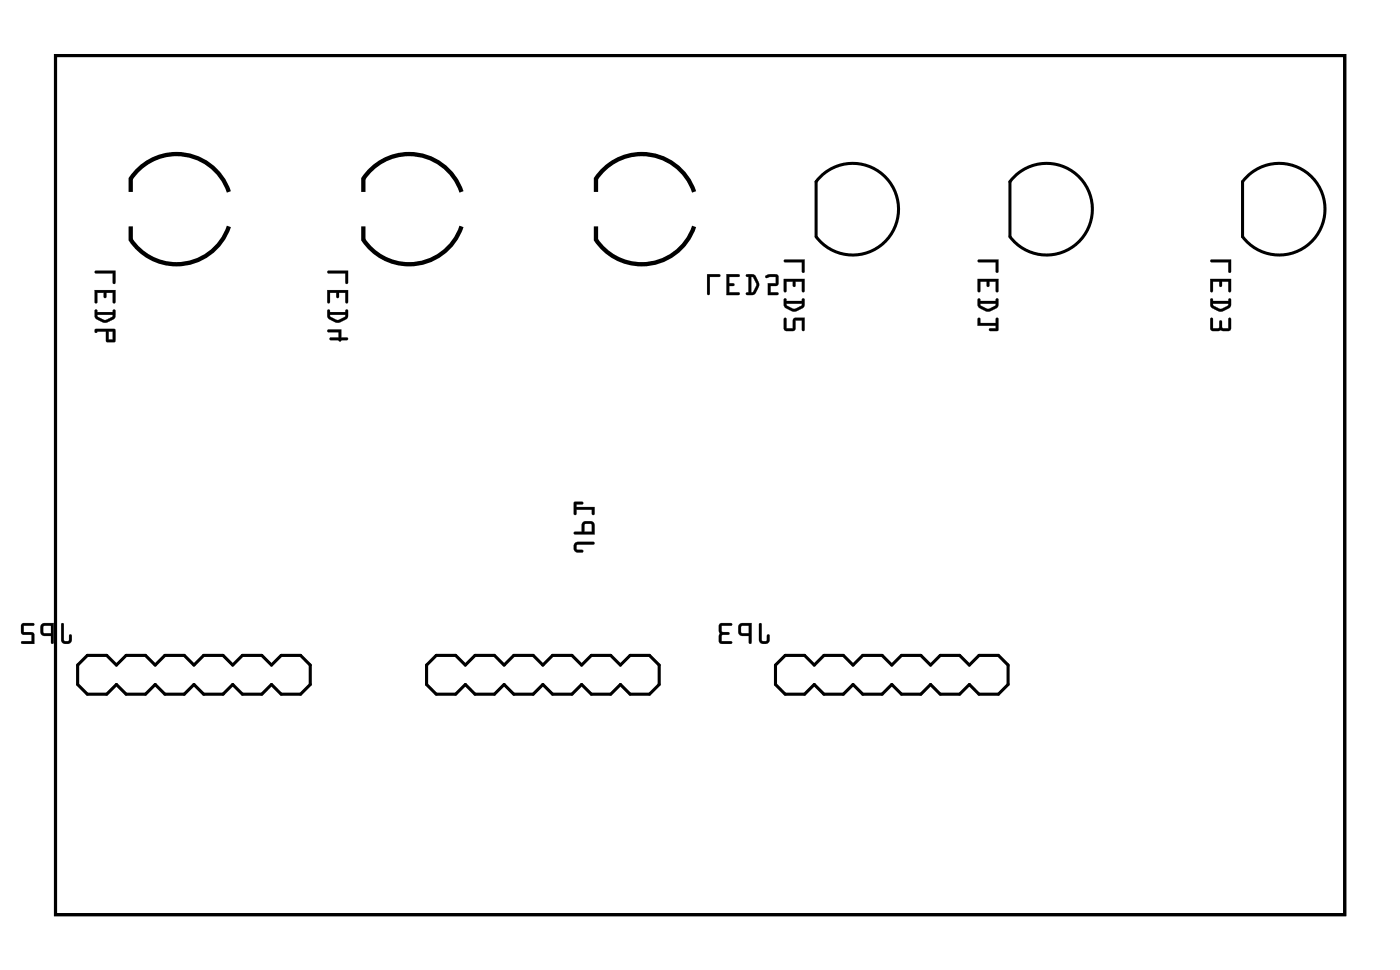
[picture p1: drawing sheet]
<svg xmlns="http://www.w3.org/2000/svg" width="92mm" height="63mm" viewBox="0 0 92 63" stroke-linecap="round" stroke-linejoin="round" font-family="sans-serif">
<path d="M3.6 3.6h84.5v56.3h-84.5zM53.5 11.9a3 3 0 0 1 4.4-.4 3 3 0 0 1 0 4.4 3 3 0 0 1-4.4-.4M53.5 11.9v3.6M66.2 11.9a3 3 0 0 1 4.4-.4 3 3 0 0 1 0 4.4 3 3 0 0 1-4.4-.4M66.2 11.9v3.6M81.4 11.9a3 3 0 0 1 4.4-.4 3 3 0 0 1 0 4.4 3 3 0 0 1-4.4-.4M81.4 11.9v3.6M5.7 42.9h1.3l.6 .6 .7-.6h1.2l.7 .6 .6-.6h1.3l.6 .6 .6-.6h1.3l.6 .6 .7-.6h1.3l.6 .6 .6-.6h1.3l.6 .6v1.3l-.6 .6h-1.3l-.6-.6-.6 .6h-1.3l-.7-.6-.6 .6h-1.3l-.6-.6-.6 .6h-1.3l-.6-.6-.7 .6h-1.2l-.7-.6-.6 .6h-1.3l-.6-.6v-1.3zM28.6 42.9h1.3l.6 .6 .6-.6h1.3l.6 .6 .7-.6h1.2l.7 .6 .6-.6h1.3l.6 .6 .6-.6h1.3l.6 .6 .7-.6h1.3l.6 .6v1.3l-.6 .6h-1.3l-.7-.6-.6 .6h-1.3l-.6-.6-.6 .6h-1.3l-.6-.6-.7 .6h-1.2l-.7-.6-.6 .6h-1.3l-.6-.6-.6 .6h-1.3l-.7-.6v-1.3zM51.4 42.9h1.3l.6 .6 .7-.6h1.3l.6 .6 .6-.6h1.3l.6 .6 .7-.6h1.2l.7 .6 .6-.6h1.3l.6 .6 .6-.6h1.3l.6 .6v1.3l-.6 .6h-1.3l-.6-.6-.6 .6h-1.3l-.6-.6-.7 .6h-1.2l-.7-.6-.6 .6h-1.3l-.6-.6-.6 .6h-1.3l-.7-.6-.6 .6h-1.3l-.6-.6v-1.3z" fill="none" stroke="#000" stroke-width=".2"/>
<g fill="#000">
<path d="M6.2 17.7l.1 .2h1.1v.6h.2v-.8zM6.2 19l.1 .9 .1-.1v-.6h.4v.3h.1h.1v-.3h.4v.6h.2v-.8zM6.2 20.3v.5a.8 .8 0 0 0 1.2 .1l.2-.2-.1-.4h-.1v.1h-1v-.1zM6.4 20.6h1v.1l-.5 .3-.5-.3zM6.2 21.6l.1 .2 .1-.1h.5l.1 .7 .6-.1-.1-.8zM7.1 21.7h.3v.5h-.3z"/>
<path d="M6.2 17.7l.1 .2h1.1v.6a.1 .1 0 0 0 .1 .1 .1 .1 0 0 0 .1-.1v-.8zM6.2 17.8l1.4-.1-.1 .8h-.1v-.6h-1.1zM6.2 19v.8a.1 .1 0 0 0 .1 .1 .1 .1 0 0 0 .1-.1v-.6h.4v.2a.1 .1 0 0 0 .1 .1 .1 .1 0 0 0 .1-.1v-.2h.4v.6a.1 .1 0 0 0 .1 .1 .1 .1 0 0 0 .1-.1v-.8zM6.2 19h1.4l-.1 .8h-.1v-.6h-.4v.3h-.1h-.1v-.3h-.4v.6h-.1zM6.2 20.3v.5l.7 .3 .6-.2 .1-.6a.1 .1 0 0 0-.1 0 .1 .1 0 0 0-.1 0v.1h-1v-.1zM6.2 20.3h.1l.1 .1h1v-.1h.1v.4l-.4 .4h-.4l-.4-.3zM6.4 20.6h1l-.1 .1-.4 .2-.5-.2zM6.4 20.6v.2l.5 .2 .5-.3v-.1zM6.2 21.5v.2a.09 .09 0 0 0 .1 .1 .09 .09 0 0 0 .1-.1h.5l.1 .7 .6-.1-.1-.8zM6.2 21.6l1.3-.1v.8l-.5 .1v-.7h-.6l-.1 .1zM7.1 21.7h.3v.5h-.3zM7.1 21.7v.5h.3v-.5z"/>
<path d="M21.5 17.7v.2h1.1v.6h.2v-.8zM21.4 19l.1 .9 .1-.1v-.6h.4v.3h.1h.1v-.3h.4v.6h.2v-.8zM21.5 20.3v.5a.8 .8 0 0 0 1.2 .1l.1-.2-.1-.4-.1 .1h-1v-.1zM21.6 20.6h1v.1l-.5 .3-.4-.3zM21.5 21.6v.1h.7v.4h-.6v.2h.6l.1 .1 .1-.1 .4-.1-.1-.1h-.3v-.5z"/>
<path d="M21.5 17.7v.2h1.1v.6a.1 .1 0 0 0 .1 .1 .1 .1 0 0 0 .1-.1v-.8zM21.5 17.8l1.3-.1v.8h-.2v-.6h-1.1zM21.4 19v.8a.1 .1 0 0 0 .1 .1 .1 .1 0 0 0 .1-.1v-.6h.4v.2a.1 .1 0 0 0 .1 .1 .1 .1 0 0 0 .1-.1v-.2h.4v.6a.1 .1 0 0 0 .1 .1 .1 .1 0 0 0 .1-.1v-.8zM21.4 19h1.4v.8h-.2v-.6h-.4v.3h-.1h-.1v-.3h-.4v.6h-.1zM21.5 20.3v.5l.6 .3 .6-.2 .1-.6a.1 .1 0 0 0-.1 0 .1 .1 0 0 0-.1 0v.1h-1v-.1zM21.5 20.3h.1v.1h1v-.1h.1l.1 .4-.5 .4h-.4l-.4-.3zM21.6 20.6h1v.1l-.5 .2-.4-.2zM21.6 20.6l.1 .2 .4 .2 .5-.3v-.1zM21.5 21.6v.2l.7-.1v.4h-.5a.1 .1 0 0 0-.1 .1 .1 .1 0 0 0 .1 .1h.5a.09 .09 0 0 0 .1 .1 .09 .09 0 0 0 .1-.1h.3a.1 .1 0 0 0 .1-.1 .1 .1 0 0 0-.1-.1h-.3v-.5zM21.5 21.6h.9l-.1 .5h.4l.1 .1-.5 .1h-.1h-.6v-.2h.6v-.4h-.7z"/>
<path d="M46.3 17.9v1.3a.1 .1 0 0 0 .1 .1 .1 .1 0 0 0 .1-.1v-1.1h.6a.1 .1 0 0 0 .1-.1 .1 .1 0 0 0-.1-.1zM46.3 18h.8h.1l-.1 .1h-.6v1.1l-.1 .1-.1-.1zM47.6 17.9v1.4h.8a.1 .1 0 0 0 .1-.1 .1 .1 0 0 0-.1-.1h-.6v-.4h.2a.1 .1 0 0 0 .1-.1 .1 .1 0 0 0-.1-.1h-.2v-.4h.6a.1 .1 0 0 0 .1-.1 .1 .1 0 0 0-.1-.1zM47.6 18h.9l-.1 .1h-.6v.5h.3v.1h-.3v.4l.6 .1v.1h-.8zM48.9 18v.1h.1v1a.1 .1 0 0 0-.1 .1 .1 .1 0 0 0 .1 .1l.5-.1 .2-.6-.3-.6zM48.9 18h.5l.3 .5v.3l-.3 .5h-.5v-.1l.1-.1v-1h-.1zM49.2 18.1l.1 .1 .3 .4-.3 .5h-.1zM49.2 18.1v1h.1l.3-.5-.2-.4zM50.1 18.1l.1 .1 .6-.1v.4h-.5v.8h.6a.1 .1 0 0 0 .1-.1 .1 .1 0 0 0-.1-.1h-.4v-.4h.4l.1-.1v-.6l-.6-.1zM50.2 18.1l.2-.1h.4l.2 .1-.1 .6h-.4v.4l.4 .1v.1h-.6v-.8l.5 .1v-.5l-.6 .1z"/>
<path d="M46.3 18v1.2l.1 .1 .1-.1v-1.1h.6l.1-.1h-.1zM47.6 18v1.3h.8v-.2h-.6v-.4h.3v-.1l-.3-.1v-.4h.6l.1-.1zM48.9 18v.1h.1v1l-.1 .1v.1h.5a.8 .8 0 0 0 .1-1.2l-.1-.1zM49.2 18.1l.2 .1 .2 .4-.3 .5h-.1zM50.2 18.1v.1l.6-.1v.4h-.5v.8h.7v-.2h-.5v-.4h.5v-.6l-.2-.1h-.4z"/>
<path d="M51.4 17v.2h1.1v.6h.2v-.8zM51.4 18.3v.8l.1-.1v-.6h.4v.3l.1 .1 .1-.1v-.3h.4v.7h.2v-.8zM51.4 19.6v.5a.8 .8 0 0 0 1.2 .1l.1-.2v-.5l-.1 .1-.1 .1h-1v-.1zM51.5 19.9h1l-.5 .3-.4-.2zM51.4 20.8v.7l.1 .2 .6-.1v-.6h.4v.6h.2v-.8l-.7 .1-.1 .6h-.4v-.6z"/>
<path d="M51.4 17v.2h1.1v.6a.1 .1 0 0 0 .1 .1 .1 .1 0 0 0 .1-.1v-.8zM51.4 17h1.3v.8h-.1l-.1-.6h-1.1zM51.3 18.3v.7a.1 .1 0 0 0 .1 .1 .1 .1 0 0 0 .1-.1v-.6h.4v.3a.1 .1 0 0 0 .1 .1 .1 .1 0 0 0 .1-.1v-.3h.4v.6a.1 .1 0 0 0 .1 .1 .1 .1 0 0 0 .1-.1v-.7zM51.4 18.3h1.3v.8h-.1l-.1-.7h-.4v.3l-.1 .1v-.1v-.3h-.5v.6l-.1 .1zM51.4 19.6v.5l.6 .3 .6-.2 .1-.6a.1 .1 0 0 0-.1-.1 .1 .1 0 0 0-.1 .1v.1h-1v-.1zM51.4 19.6h.1v.1h1l.1-.1 .1-.1v.5l-.5 .4h-.3l-.5-.3zM51.5 19.9h1v.1l-.5 .2-.4-.2zM51.5 19.9l.1 .1 .4 .2 .5-.3zM51.4 20.8l-.1 .7 .2 .2 .6-.1v-.6h.4v.6a.1 .1 0 0 0 .1 .1 .1 .1 0 0 0 .1-.1v-.8h-.7l-.1 .7h-.4v-.6zM51.4 20.8l.1 .1v.6h.5v-.6l.7-.1v.8h-.1l-.1-.6h-.4v.6l-.6 .1-.1-.2z"/>
<path d="M64.1 17v.2h1.1v.6h.2v-.8zM64.1 18.3v.8l.1-.1v-.6h.4v.3l.1 .1 .1-.1v-.3h.4v.7h.2v-.8zM64.1 19.6v.5a.8 .8 0 0 0 1.2 .1l.1-.2v-.5l-.1 .1-.1 .1h-1v-.1zM64.2 19.9h1l-.5 .3-.4-.2zM64.1 20.8v.5h1.1v.2h-.4v.1h.6v-.8l-.2 .1v.2h-1v-.2z"/>
<path d="M64.1 17v.2h1.1v.6a.1 .1 0 0 0 .1 .1 .1 .1 0 0 0 .1-.1v-.8zM64.1 17h1.3v.8h-.1l-.1-.6h-1.1zM64 18.3v.7a.1 .1 0 0 0 .1 .1 .1 .1 0 0 0 .1-.1v-.6h.4v.3a.1 .1 0 0 0 .1 .1 .1 .1 0 0 0 .1-.1v-.3h.4v.6a.1 .1 0 0 0 .1 .1 .1 .1 0 0 0 .1-.1v-.7zM64.1 18.3h1.3v.8h-.1l-.1-.7h-.4v.3l-.1 .1v-.1v-.3h-.5v.6l-.1 .1zM64.1 19.6v.5l.6 .3 .6-.2 .1-.6a.1 .1 0 0 0-.1-.1 .1 .1 0 0 0-.1 .1v.1h-1v-.1zM64.1 19.6h.1v.1h1l.1-.1 .1-.1v.5l-.5 .4h-.3l-.5-.3zM64.2 19.9h1v.1l-.5 .2-.4-.2zM64.2 19.9l.1 .1 .4 .2 .5-.3zM64.1 20.8l-.1 .5h1.2v.2h-.3a.1 .1 0 0 0-.1 .1 .1 .1 0 0 0 .1 .1h.5v-.8a.1 .1 0 0 0-.1-.1 .1 .1 0 0 0-.1 .1v.2h-1v-.2zM64.1 20.8l.1 .1v.3h1l.1-.3 .1-.1v.8h-.6v-.1h.4v-.2h-1.1z"/>
<path d="M79.3 17l.1 .2h1.1v.6h.1l.1-.8zM79.3 18.3v.8l.2-.1v-.6h.4v.3l.1 .1 .1-.1v-.3h.4v.7h.1l.1-.8zM79.3 19.6v.5a.8 .8 0 0 0 1.2 .1l.1-.2v-.5l-.1 .1v.1h-1l-.1-.1zM79.5 19.9h1l-.5 .3-.5-.2zM79.3 20.8v.7l.1 .2 .6-.1 .5 .1 .1-.1v-.8l-.1 .1v.6h-.4v-.5h-.1h-.1v.5h-.4v-.6z"/>
<path d="M79.3 17l.1 .2h1.1v.6a.1 .1 0 0 0 .1 .1 .1 .1 0 0 0 .1-.1v-.8zM79.3 17h1.4l-.1 .8h-.1v-.6h-1.1zM79.3 18.3v.7a.1 .1 0 0 0 .1 .1 .1 .1 0 0 0 .1-.1v-.6h.4v.3a.1 .1 0 0 0 .1 .1 .1 .1 0 0 0 .1-.1v-.3h.4v.6a.1 .1 0 0 0 .1 .1 .1 .1 0 0 0 .1-.1v-.7zM79.3 18.3h1.4l-.1 .8h-.1v-.7h-.4l-.1 .3v.1l-.1-.1v-.3h-.4v.6l-.2 .1zM79.3 19.6v.5l.7 .3 .6-.2 .1-.6a.1 .1 0 0 0-.1-.1 .1 .1 0 0 0-.1 .1v.1h-1l-.1-.1zM79.3 19.6h.1l.1 .1h1v-.1l.1-.1v.5l-.4 .4h-.4l-.5-.3zM79.5 19.9h1l-.1 .1-.4 .2-.5-.2zM79.5 19.9v.1l.5 .2 .5-.3zM79.3 20.8v.7l.2 .2 .5-.1 .5 .1 .2-.2v-.6a.1 .1 0 0 0-.1-.1 .1 .1 0 0 0-.1 .1v.6h-.4v-.4a.1 .1 0 0 0-.1-.1 .1 .1 0 0 0-.1 .1v.4h-.4v-.6zM79.3 20.8l.2 .1v.6h.4v-.5h.1l.1 .5h.4v-.6l.1-.1v.8l-.1 .1-.5-.1-.6 .1-.1-.2z"/>
<path d="M3.6 3.6v56.3h84.5v-56.3zM3.6 3.6h84.5v56.3h-84.5z"/>
<path d="M37.7 35.6l-.1 .4 .3 .2h.3v-.1v-.1h-.4v-.3h1.1l.1-.1-.1-.1h-1zM38.2 34.2l-.1 .6h-.5v.2h1.4l-.1-.8-.2-.1zM38.3 34.3h.5v.5h-.5zM37.6 32.9v.8h.2v-.3h1v.3h.1l.1-.5h-1.2v-.2h.4v-.1z"/>
<path d="M37.7 35.5l-.1 .2 .1 .4 .4 .1a.1 .1 0 0 0 .1-.1 .1 .1 0 0 0-.1-.1h-.3v-.3h1.1a.1 .1 0 0 0 .1-.1 .1 .1 0 0 0-.1-.1h-1zM37.7 35.6l.2-.1h1v.1h-1.1v.4l.4 .1v.1h-.3l-.3-.2zM38.2 34.2l-.1 .6h-.4a.1 .1 0 0 0-.1 .1 .1 .1 0 0 0 .1 .1h1.3v-.6l-.1-.2-.2-.1zM38.2 34.2l.2-.1 .5 .1 .1 .8h-1.4v-.2h.5zM38.3 34.3h.4l.1 .5h-.5zM38.3 34.3v.5h.5v-.5zM37.6 32.9v.7a.1 .1 0 0 0 .1 .1 .1 .1 0 0 0 .1-.1v-.2h1v.2a.1 .1 0 0 0 .1 .1 .1 .1 0 0 0 .1-.1v-.4h-1.2v-.2h.3a.1 .1 0 0 0 .1-.1 .1 .1 0 0 0-.1-.1zM37.6 32.9h.6v.1h-.4v.2h1.2l-.1 .5h-.1v-.3h-1v.3h-.2z"/>
<path d="M4 40.8v1.1a.36 .36 0 0 0 .4 .3 .36 .36 0 0 0 .3-.3v-.3l-.1-.1-.1 .1v.3h-.3v-1zM2.7 40.9l-.1 .2 .1 .4 .1 .1h.5v.5h.2v-1.3zM2.9 41h.4v.5l-.4-.1zM1.4 40.8v.6l.2 .2h.5v.4h-.6l-.1 .1 .8 .1v-.8h-.6v-.4h.6v-.2z"/>
<path d="M4 40.8v1.1a.37 .37 0 0 0 .4 .3 .37 .37 0 0 0 .3-.3v-.3a.1 .1 0 0 0-.1-.1 .1 .1 0 0 0-.1 .1v.3h-.3v-1zM4 40.8l.2 .1v1l.3 .1 .1-.5 .1 .1v.3a.35 .35 0 0 1-.3 .3 .35 .35 0 0 1-.4-.3zM2.7 40.9l-.1 .2 .1 .4 .1 .1h.5v.5a.1 .1 0 0 0 .1 .1 .1 .1 0 0 0 .1-.1v-1.3h-.6zM2.7 40.9l.8-.1v1.3h-.1v-.5h-.6l-.1-.1zM2.9 41h.4v.5l-.4-.1zM2.8 41v.4l.6 .1v-.5zM1.4 40.8v.7l.7 .1v.4h-.6a.1 .1 0 0 0-.1 .1 .1 .1 0 0 0 .1 .1h.8l-.1-.8h-.6v-.4h.6a.1 .1 0 0 0 .1-.1 .1 .1 0 0 0-.1-.1zM1.4 40.8h.8v.2h-.7v.4h.7v.8l-.8-.1 .1-.1h.6v-.5h-.5l-.2-.1z"/>
<path d="M49.8 40.8l-.1 1.1a.36 .36 0 0 0 .4 .3 .36 .36 0 0 0 .3-.3v-.3l-.1-.1v.1l-.1 .3h-.3v-1zM48.4 40.9v.2v.4l.1 .1h.6v.5h.1v-1.3zM48.6 41h.5v.5l-.5-.1zM47.2 40.8l-.1 1.2 .2 .2 .6-.1v-.1h-.6v-.4h.4l.1-.1-.1-.1h-.4v-.4h.6l.1-.2z"/>
<path d="M49.7 40.8v1.1a.37 .37 0 0 0 .4 .3 .37 .37 0 0 0 .3-.3v-.3a.1 .1 0 0 0-.1-.1 .1 .1 0 0 0-.1 .1v.3h-.3v-1zM49.8 40.8l.1 .1v1l.3 .1 .1-.5 .1 .1v.3a.35 .35 0 0 1-.3 .3 .35 .35 0 0 1-.4-.3zM48.4 40.9v.2v.4l.1 .1h.6v.5a.1 .1 0 0 0 0 .1 .1 .1 0 0 0 .1-.1v-1.3h-.6zM48.5 40.9l.7-.1v1.3h-.1v-.5h-.6l-.1-.1zM48.6 41h.5v.5l-.5-.1zM48.6 41v.4l.5 .1v-.5zM47.1 40.8v1.2l.2 .2h.6a.1 .1 0 0 0 .1-.1 .1 .1 0 0 0-.1-.1h-.6v-.4h.4a.1 .1 0 0 0 .1-.1 .1 .1 0 0 0-.1-.1l-.4-.1v-.3h.6a.1 .1 0 0 0 .1-.1 .1 .1 0 0 0-.1-.1zM47.2 40.8h.8l-.1 .2h-.6v.4h.4l.1 .1h-.1l-.4 .1v.4h.6v.1h-.6l-.2-.1z"/>
</g>
<path d="M8.6 14.8v.9a3.6 3.6 0 0 0 3.5 1.6 3.6 3.6 0 0 0 2.9-2.5M8.6 12.6v-.9a3.6 3.6 0 0 1 3.5-1.6 3.6 3.6 0 0 1 2.9 2.5M23.8 14.8v.9a3.6 3.6 0 0 0 3.5 1.6 3.6 3.6 0 0 0 2.9-2.5M23.8 12.6v-.9a3.6 3.6 0 0 1 3.5-1.6 3.6 3.6 0 0 1 2.9 2.5M39 14.8v.9a3.6 3.6 0 0 0 3.5 1.6 3.6 3.6 0 0 0 3-2.5M39 12.6v-.9a3.6 3.6 0 0 1 3.5-1.6 3.6 3.6 0 0 1 3 2.5" fill="none" stroke="#000" stroke-width=".28"/>
<circle cx="69.8" cy="13.7" r=".6" fill="#fff"/>
<circle cx="69.8" cy="13.7" r=".6" fill="none" stroke="#fff" stroke-width=".65" stroke-linecap="butt"/>
<path d="M69.2 13.1h1.2v1.2h-1.2z" fill="#fff"/>
<path d="M69.2 13.1h1.2v1.2h-1.2z" fill="none" stroke="#fff" stroke-width=".65" stroke-linecap="butt"/>
<circle cx="67.3" cy="13.7" r=".6" fill="#fff"/>
<circle cx="67.3" cy="13.7" r=".6" fill="none" stroke="#fff" stroke-width=".65" stroke-linecap="butt"/>
<circle cx="57.1" cy="13.7" r=".6" fill="#fff"/>
<circle cx="57.1" cy="13.7" r=".6" fill="none" stroke="#fff" stroke-width=".65" stroke-linecap="butt"/>
<path d="M56.5 13.1h1.2v1.2h-1.2z" fill="#fff"/>
<path d="M56.5 13.1h1.2v1.2h-1.2z" fill="none" stroke="#fff" stroke-width=".65" stroke-linecap="butt"/>
<circle cx="54.6" cy="13.7" r=".6" fill="#fff"/>
<circle cx="54.6" cy="13.7" r=".6" fill="none" stroke="#fff" stroke-width=".65" stroke-linecap="butt"/>
<circle cx="85.1" cy="13.7" r=".6" fill="#fff"/>
<circle cx="85.1" cy="13.7" r=".6" fill="none" stroke="#fff" stroke-width=".65" stroke-linecap="butt"/>
<path d="M84.5 13.1h1.2v1.2h-1.2z" fill="#fff"/>
<path d="M84.5 13.1h1.2v1.2h-1.2z" fill="none" stroke="#fff" stroke-width=".65" stroke-linecap="butt"/>
<circle cx="82.6" cy="13.7" r=".6" fill="#fff"/>
<circle cx="82.6" cy="13.7" r=".6" fill="none" stroke="#fff" stroke-width=".65" stroke-linecap="butt"/>
<circle cx="24.1" cy="13.7" r=".57" fill="#fff"/>
<circle cx="24.1" cy="13.7" r=".57" fill="none" stroke="#fff" stroke-width=".76" stroke-linecap="butt"/>
<circle cx="26.1" cy="13.7" r=".57" fill="#fff"/>
<circle cx="26.1" cy="13.7" r=".57" fill="none" stroke="#fff" stroke-width=".76" stroke-linecap="butt"/>
<circle cx="28.1" cy="13.7" r=".57" fill="#fff"/>
<circle cx="28.1" cy="13.7" r=".57" fill="none" stroke="#fff" stroke-width=".76" stroke-linecap="butt"/>
<circle cx="30.1" cy="13.7" r=".57" fill="#fff"/>
<circle cx="30.1" cy="13.7" r=".57" fill="none" stroke="#fff" stroke-width=".76" stroke-linecap="butt"/>
<circle cx="39.4" cy="13.7" r=".57" fill="#fff"/>
<circle cx="39.4" cy="13.7" r=".57" fill="none" stroke="#fff" stroke-width=".76" stroke-linecap="butt"/>
<circle cx="41.4" cy="13.7" r=".57" fill="#fff"/>
<circle cx="41.4" cy="13.7" r=".57" fill="none" stroke="#fff" stroke-width=".76" stroke-linecap="butt"/>
<circle cx="43.4" cy="13.7" r=".57" fill="#fff"/>
<circle cx="43.4" cy="13.7" r=".57" fill="none" stroke="#fff" stroke-width=".76" stroke-linecap="butt"/>
<circle cx="45.4" cy="13.7" r=".57" fill="#fff"/>
<circle cx="45.4" cy="13.7" r=".57" fill="none" stroke="#fff" stroke-width=".76" stroke-linecap="butt"/>
<circle cx="8.9" cy="13.7" r=".57" fill="#fff"/>
<circle cx="8.9" cy="13.7" r=".57" fill="none" stroke="#fff" stroke-width=".76" stroke-linecap="butt"/>
<circle cx="10.9" cy="13.7" r=".57" fill="#fff"/>
<circle cx="10.9" cy="13.7" r=".57" fill="none" stroke="#fff" stroke-width=".76" stroke-linecap="butt"/>
<circle cx="12.9" cy="13.7" r=".57" fill="#fff"/>
<circle cx="12.9" cy="13.7" r=".57" fill="none" stroke="#fff" stroke-width=".76" stroke-linecap="butt"/>
<circle cx="14.9" cy="13.7" r=".57" fill="#fff"/>
<circle cx="14.9" cy="13.7" r=".57" fill="none" stroke="#fff" stroke-width=".76" stroke-linecap="butt"/>
<circle cx="41.9" cy="44.2" r=".72" fill="#fff"/>
<circle cx="41.9" cy="44.2" r=".72" fill="none" stroke="#fff" stroke-width=".69" stroke-linecap="butt"/>
<circle cx="39.4" cy="44.2" r=".72" fill="#fff"/>
<circle cx="39.4" cy="44.2" r=".72" fill="none" stroke="#fff" stroke-width=".69" stroke-linecap="butt"/>
<circle cx="36.8" cy="44.2" r=".72" fill="#fff"/>
<circle cx="36.8" cy="44.2" r=".72" fill="none" stroke="#fff" stroke-width=".69" stroke-linecap="butt"/>
<circle cx="34.3" cy="44.2" r=".72" fill="#fff"/>
<circle cx="34.3" cy="44.2" r=".72" fill="none" stroke="#fff" stroke-width=".69" stroke-linecap="butt"/>
<circle cx="31.8" cy="44.2" r=".72" fill="#fff"/>
<circle cx="31.8" cy="44.2" r=".72" fill="none" stroke="#fff" stroke-width=".69" stroke-linecap="butt"/>
<circle cx="29.2" cy="44.2" r=".72" fill="#fff"/>
<circle cx="29.2" cy="44.2" r=".72" fill="none" stroke="#fff" stroke-width=".69" stroke-linecap="butt"/>
<circle cx="41.9" cy="44.2" r=".72" fill="#fff"/>
<circle cx="41.9" cy="44.2" r=".72" fill="none" stroke="#fff" stroke-width=".69" stroke-linecap="butt"/>
<circle cx="39.4" cy="44.2" r=".72" fill="#fff"/>
<circle cx="39.4" cy="44.2" r=".72" fill="none" stroke="#fff" stroke-width=".69" stroke-linecap="butt"/>
<circle cx="36.8" cy="44.2" r=".72" fill="#fff"/>
<circle cx="36.8" cy="44.2" r=".72" fill="none" stroke="#fff" stroke-width=".69" stroke-linecap="butt"/>
<circle cx="34.3" cy="44.2" r=".72" fill="#fff"/>
<circle cx="34.3" cy="44.2" r=".72" fill="none" stroke="#fff" stroke-width=".69" stroke-linecap="butt"/>
<circle cx="31.8" cy="44.2" r=".72" fill="#fff"/>
<circle cx="31.8" cy="44.2" r=".72" fill="none" stroke="#fff" stroke-width=".69" stroke-linecap="butt"/>
<circle cx="29.2" cy="44.2" r=".72" fill="#fff"/>
<circle cx="29.2" cy="44.2" r=".72" fill="none" stroke="#fff" stroke-width=".69" stroke-linecap="butt"/>
<circle cx="19.1" cy="44.2" r=".72" fill="#fff"/>
<circle cx="19.1" cy="44.2" r=".72" fill="none" stroke="#fff" stroke-width=".69" stroke-linecap="butt"/>
<circle cx="16.5" cy="44.2" r=".72" fill="#fff"/>
<circle cx="16.5" cy="44.2" r=".72" fill="none" stroke="#fff" stroke-width=".69" stroke-linecap="butt"/>
<circle cx="14" cy="44.2" r=".72" fill="#fff"/>
<circle cx="14" cy="44.2" r=".72" fill="none" stroke="#fff" stroke-width=".69" stroke-linecap="butt"/>
<circle cx="11.4" cy="44.2" r=".72" fill="#fff"/>
<circle cx="11.4" cy="44.2" r=".72" fill="none" stroke="#fff" stroke-width=".69" stroke-linecap="butt"/>
<circle cx="8.9" cy="44.2" r=".72" fill="#fff"/>
<circle cx="8.9" cy="44.2" r=".72" fill="none" stroke="#fff" stroke-width=".69" stroke-linecap="butt"/>
<circle cx="6.4" cy="44.2" r=".72" fill="#fff"/>
<circle cx="6.4" cy="44.2" r=".72" fill="none" stroke="#fff" stroke-width=".69" stroke-linecap="butt"/>
<circle cx="19.1" cy="44.2" r=".72" fill="#fff"/>
<circle cx="19.1" cy="44.2" r=".72" fill="none" stroke="#fff" stroke-width=".69" stroke-linecap="butt"/>
<circle cx="16.5" cy="44.2" r=".72" fill="#fff"/>
<circle cx="16.5" cy="44.2" r=".72" fill="none" stroke="#fff" stroke-width=".69" stroke-linecap="butt"/>
<circle cx="14" cy="44.2" r=".72" fill="#fff"/>
<circle cx="14" cy="44.2" r=".72" fill="none" stroke="#fff" stroke-width=".69" stroke-linecap="butt"/>
<circle cx="11.4" cy="44.2" r=".72" fill="#fff"/>
<circle cx="11.4" cy="44.2" r=".72" fill="none" stroke="#fff" stroke-width=".69" stroke-linecap="butt"/>
<circle cx="8.9" cy="44.2" r=".72" fill="#fff"/>
<circle cx="8.9" cy="44.2" r=".72" fill="none" stroke="#fff" stroke-width=".69" stroke-linecap="butt"/>
<circle cx="6.4" cy="44.2" r=".72" fill="#fff"/>
<circle cx="6.4" cy="44.2" r=".72" fill="none" stroke="#fff" stroke-width=".69" stroke-linecap="butt"/>
<circle cx="64.8" cy="44.2" r=".72" fill="#fff"/>
<circle cx="64.8" cy="44.2" r=".72" fill="none" stroke="#fff" stroke-width=".69" stroke-linecap="butt"/>
<circle cx="62.2" cy="44.2" r=".72" fill="#fff"/>
<circle cx="62.2" cy="44.2" r=".72" fill="none" stroke="#fff" stroke-width=".69" stroke-linecap="butt"/>
<circle cx="59.7" cy="44.2" r=".72" fill="#fff"/>
<circle cx="59.7" cy="44.2" r=".72" fill="none" stroke="#fff" stroke-width=".69" stroke-linecap="butt"/>
<circle cx="57.2" cy="44.2" r=".72" fill="#fff"/>
<circle cx="57.2" cy="44.2" r=".72" fill="none" stroke="#fff" stroke-width=".69" stroke-linecap="butt"/>
<circle cx="54.6" cy="44.2" r=".72" fill="#fff"/>
<circle cx="54.6" cy="44.2" r=".72" fill="none" stroke="#fff" stroke-width=".69" stroke-linecap="butt"/>
<circle cx="52.1" cy="44.2" r=".72" fill="#fff"/>
<circle cx="52.1" cy="44.2" r=".72" fill="none" stroke="#fff" stroke-width=".69" stroke-linecap="butt"/>
<circle cx="64.8" cy="44.2" r=".72" fill="#fff"/>
<circle cx="64.8" cy="44.2" r=".72" fill="none" stroke="#fff" stroke-width=".69" stroke-linecap="butt"/>
<circle cx="62.2" cy="44.2" r=".72" fill="#fff"/>
<circle cx="62.2" cy="44.2" r=".72" fill="none" stroke="#fff" stroke-width=".69" stroke-linecap="butt"/>
<circle cx="59.7" cy="44.2" r=".72" fill="#fff"/>
<circle cx="59.7" cy="44.2" r=".72" fill="none" stroke="#fff" stroke-width=".69" stroke-linecap="butt"/>
<circle cx="57.2" cy="44.2" r=".72" fill="#fff"/>
<circle cx="57.2" cy="44.2" r=".72" fill="none" stroke="#fff" stroke-width=".69" stroke-linecap="butt"/>
<circle cx="54.6" cy="44.2" r=".72" fill="#fff"/>
<circle cx="54.6" cy="44.2" r=".72" fill="none" stroke="#fff" stroke-width=".69" stroke-linecap="butt"/>
<circle cx="52.1" cy="44.2" r=".72" fill="#fff"/>
<circle cx="52.1" cy="44.2" r=".72" fill="none" stroke="#fff" stroke-width=".69" stroke-linecap="butt"/>
</svg>
